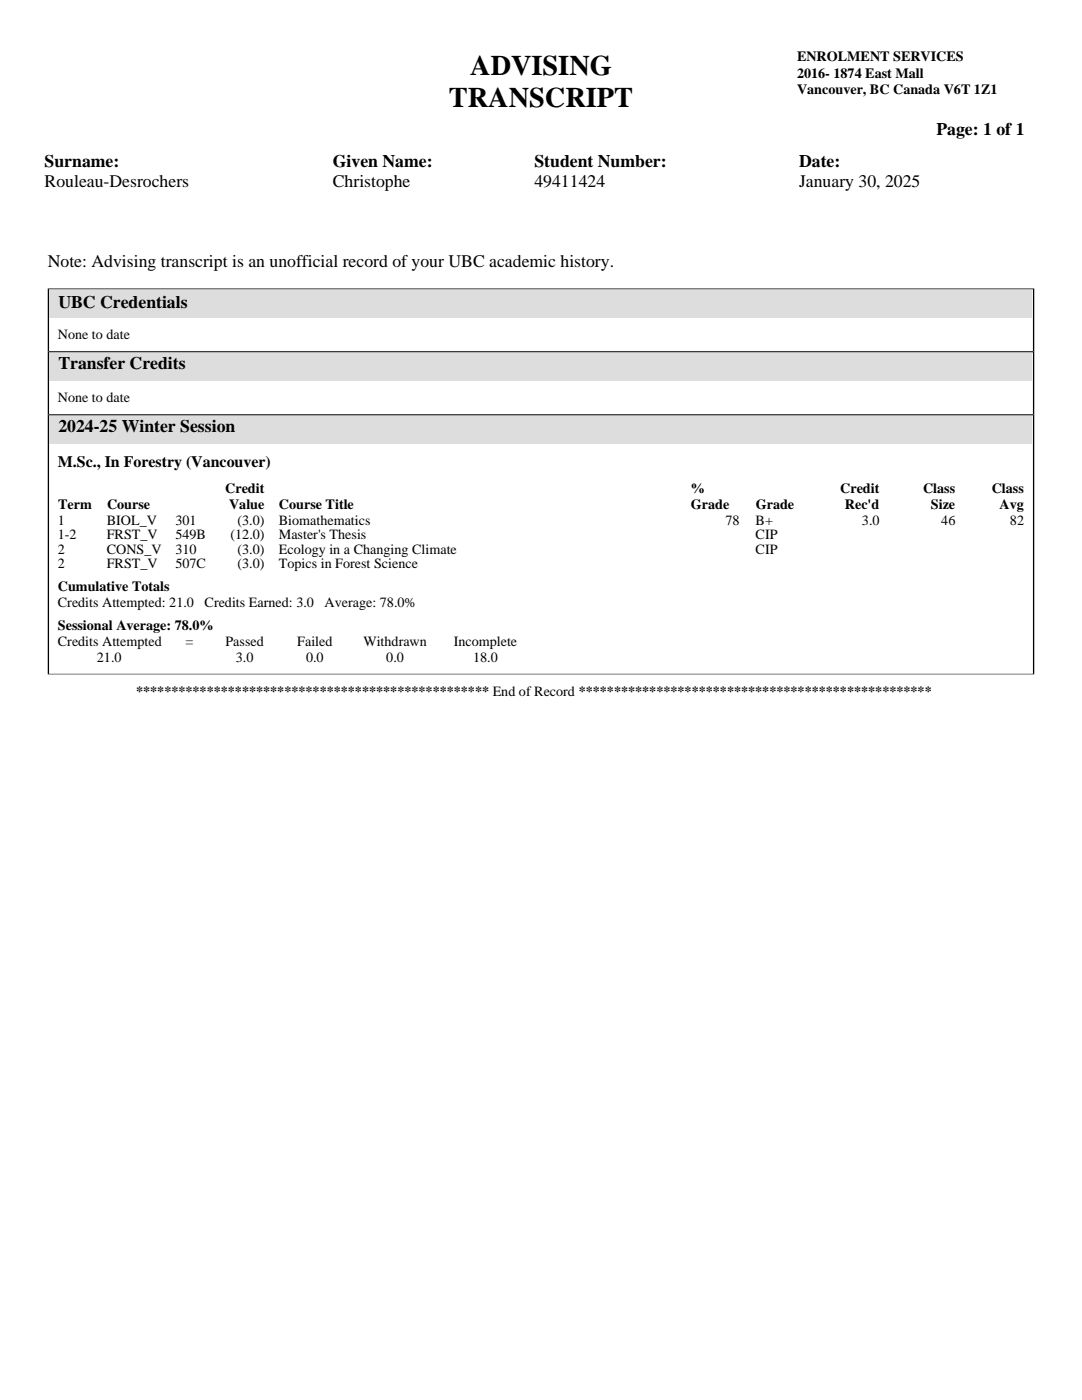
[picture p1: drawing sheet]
<svg xmlns="http://www.w3.org/2000/svg" width="216mm" height="279mm" viewBox="0 0 216 279" stroke-linecap="round" stroke-linejoin="round" font-family="sans-serif">
<defs><g id="words">
<g font-size="5.6">
<text x="93.8" y="14.9">ADVISING</text>
<text x="89.6" y="21.4">TRANSCRIPT</text>
</g>
<g font-size="3.5">
<text x="186.8" y="27">Page: 1 of 1</text>
<text x="8.9" y="33.4">Surname:</text>
<text x="66.4" y="33.4">Given Name:</text>
<text x="106.6" y="33.4">Student Number:</text>
<text x="159.4" y="33.4">Date:</text>
<text x="8.9" y="37.3">Rouleau-Desrochers</text>
<text x="66.4" y="37.3">Christophe</text>
<text x="106.6" y="37.3">49411424</text>
<text x="159.4" y="37.3">January 30, 2025</text>
<text x="9.5" y="53.3">Note: Advising transcript is an unofficial record of your UBC academic history.</text>
<text x="11.6" y="61.4">UBC Credentials</text>
<text x="11.6" y="73.7">Transfer Credits</text>
<text x="11.6" y="86.3">2024-25 Winter Session</text>
</g>
<text font-size="3.2" x="11.5" y="93.3">M.Sc., In Forestry (Vancouver)</text>
<g font-size="2.8">
<text x="159" y="12.3">ENROLMENT SERVICES</text>
<text x="159" y="15.5">2016- 1874 East Mall</text>
<text x="159" y="18.8">Vancouver, BC Canada V6T 1Z1</text>
<text x="11.5" y="67.7">None to date</text>
<text x="11.5" y="80.2">None to date</text>
<text x="11.6" y="101.7">Term</text>
<text x="21.4" y="101.7">Course</text>
<text x="44.9" y="98.4">Credit</text>
<text x="45.7" y="101.7">Value</text>
<text x="55.7" y="101.7">Course Title</text>
<text x="137.9" y="98.4">%</text>
<text x="137.9" y="101.7">Grade</text>
<text x="150.8" y="101.7">Grade</text>
<text x="167.7" y="98.4">Credit</text>
<text x="168.6" y="101.7">Rec'd</text>
<text x="184.2" y="98.4">Class</text>
<text x="185.8" y="101.7">Size</text>
<text x="197.9" y="98.4">Class</text>
<text x="199.5" y="101.7">Avg</text>
<text x="11.5" y="104.8">1</text>
<text x="11.5" y="107.7">1-2</text>
<text x="21.3" y="104.8">BIOL_V</text>
<text x="21.3" y="107.7">FRST_V</text>
<text x="35" y="104.8">301</text>
<text x="35" y="107.7">549B</text>
<text x="46" y="107.7">(12.0)</text>
<text x="47.4" y="104.8">(3.0)</text>
<text x="55.6" y="104.8">Biomathematics</text>
<text x="55.6" y="107.7">Master's Thesis</text>
<text x="144.8" y="104.8">78</text>
<text x="150.8" y="104.8">B+</text>
<text x="150.8" y="107.7">CIP</text>
<text x="172" y="104.8">3.0</text>
<text x="187.8" y="104.8">46</text>
<text x="201.5" y="104.8">82</text>
<text x="11.5" y="110.5">2</text>
<text x="11.5" y="113.3">2</text>
<text x="21.3" y="110.5">CONS_V</text>
<text x="21.3" y="113.3">FRST_V</text>
<text x="35" y="110.5">310</text>
<text x="35" y="113.3">507C</text>
<text x="47.4" y="110.5">(3.0)</text>
<text x="47.4" y="113.3">(3.0)</text>
<text x="55.6" y="110.5">Ecology in a Changing Climate</text>
<text x="55.6" y="113.3">Topics in Forest Science</text>
<text x="150.8" y="110.5">CIP</text>
<text x="11.5" y="118">Cumulative Totals</text>
<text x="11.5" y="121.1">Credits Attempted: 21.0</text>
<text x="11.5" y="125.8">Sessional Average: 78.0%</text>
<text x="40.8" y="121.1">Credits Earned: 3.0</text>
<text x="64.8" y="121.1">Average: 78.0%</text>
<text x="11.5" y="128.9">Credits Attempted</text>
<text x="37" y="128.9">=</text>
<text x="45" y="128.9">Passed</text>
<text x="59.3" y="128.9">Failed</text>
<text x="72.5" y="128.9">Withdrawn</text>
<text x="90.5" y="128.9">Incomplete</text>
<text x="19.3" y="132.1">21.0</text>
<text x="47.1" y="132.1">3.0</text>
<text x="61.1" y="132.1">0.0</text>
<text x="77.1" y="132.1">0.0</text>
<text x="94.4" y="132.1">18.0</text>
<text x="27.2" y="139">************************************************** End of Record **************************************************</text>
</g>
</g></defs>
<path d="M9.5 57.7h196.9M9.5 70.1h196.9" fill="none" stroke="#000" stroke-width=".2"/>
<path d="M9.7 57.6v12.6M206.2 57.6v12.6" fill="none" stroke="#000" stroke-width=".26"/>
<path d="M9.9 57.8h196.1v5.6h-196.1z" fill="#ddd"/>
<path d="M9.5 70.2h196.9M9.5 82.7h196.9" fill="none" stroke="#000" stroke-width=".2"/>
<path d="M9.7 70.2v12.5M206.2 70.2v12.5" fill="none" stroke="#000" stroke-width=".26"/>
<path d="M9.9 70.4h196.1v5.6h-196.1z" fill="#ddd"/>
<path d="M9.5 82.8h196.9M9.5 134.5h196.9" fill="none" stroke="#000" stroke-width=".2"/>
<path d="M9.7 82.7v51.9M206.2 82.7v51.9" fill="none" stroke="#000" stroke-width=".26"/>
<path d="M9.9 83h196.1v5.5h-196.1z" fill="#ddd"/>
<use href="#words"/>
</svg>
